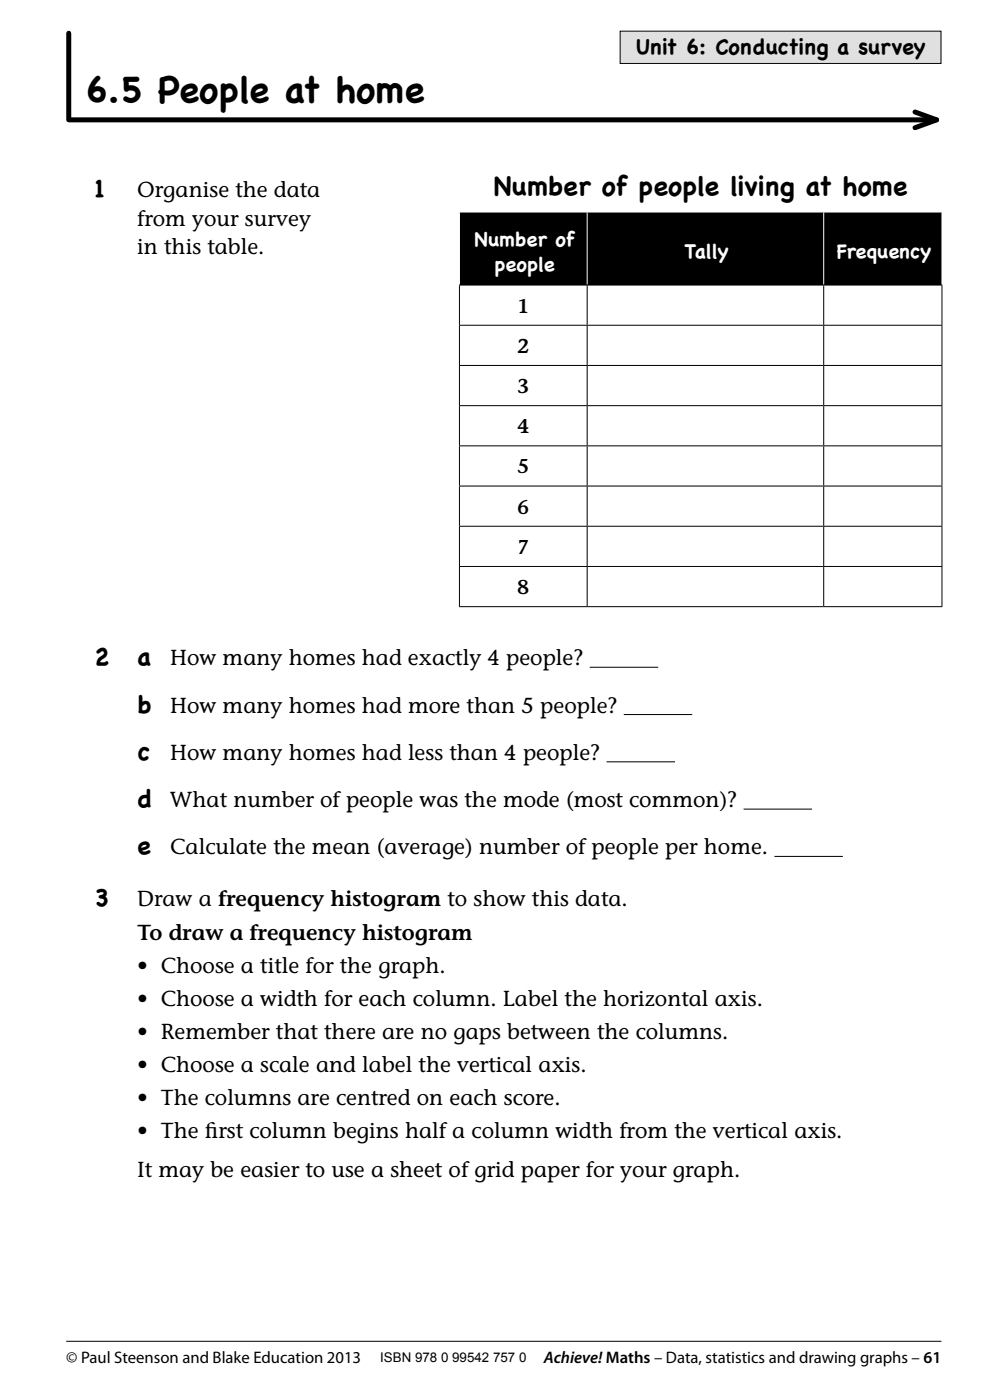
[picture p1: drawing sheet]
<svg xmlns="http://www.w3.org/2000/svg" width="208mm" height="296mm" viewBox="0 0 208 296" stroke-linecap="round" stroke-linejoin="round" font-family="sans-serif">
<defs><g id="words">
<text font-size="7.8" x="18" y="21.6">6.5 People at home</text>
<text font-size="5.6" x="104.4" y="41.3">Number of people living at home</text>
<g font-size="5.3">
<text x="20" y="41.7">1</text>
<text x="20" y="140.7">2</text>
<text x="29" y="140.7">a</text>
<text x="29" y="150.7">b</text>
<text x="29" y="160.7">c</text>
<text x="29" y="170.6">d</text>
<text x="29" y="180.6">e</text>
<text x="20" y="191.6">3</text>
</g>
<g font-size="4.6">
<text x="134.3" y="11.5">Unit 6: Conducting a survey</text>
<text x="29" y="41.7">Organise the data</text>
<text x="29" y="47.7">from your survey</text>
<text x="29" y="53.7">in this table.</text>
<text x="36" y="140.7">How many homes had exactly 4 people?</text>
<text x="36" y="150.7">How many homes had more than 5 people?</text>
<text x="36" y="160.7">How many homes had less than 4 people?</text>
<text x="36" y="170.6">What number of people was the mode (most common)?</text>
<text x="36" y="180.6">Calculate the mean (average) number of people per home.</text>
<text x="29" y="191.6">Draw a frequency histogram to show this data.</text>
<text x="29" y="198.6">To draw a frequency histogram</text>
<text x="29" y="205.6">• Choose a title for the graph.</text>
<text x="29" y="212.6">• Choose a width for each column. Label the horizontal axis.</text>
<text x="29" y="219.6">• Remember that there are no gaps between the columns.</text>
<text x="29" y="226.6">• Choose a scale and label the vertical axis.</text>
<text x="29" y="233.6">• The columns are centred on each score.</text>
<text x="29" y="240.6">• The f</text>
<text x="43.3" y="240.6">irst column begins half a column width from the vertical axis.</text>
<text x="29" y="248.8">It may be easier to use a sheet of grid paper for your graph.</text>
</g>
<g font-size="4.2" fill="#fff">
<text x="100.3" y="52">Number of</text>
<text x="104.5" y="57.3">people</text>
<text x="144.7" y="54.6">Tally</text>
<text x="176.9" y="54.6">Frequency</text>
</g>
<g font-size="4.2">
<text x="109.4" y="66.1">1</text>
<text x="109.4" y="74.6">2</text>
<text x="109.4" y="83.1">3</text>
<text x="109.4" y="91.6">4</text>
<text x="109.4" y="100.1">5</text>
<text x="109.4" y="108.6">6</text>
<text x="109.4" y="117.1">7</text>
<text x="109.4" y="125.6">8</text>
</g>
<g font-size="3.5">
<text x="14" y="288.1">© Paul Steenson and Blake Education 2013</text>
<text x="115" y="288.1">Achieve! Maths – Data, statistics and drawing graphs – 61</text>
</g>
<text font-size="2.8" x="80.4" y="288.1">ISBN 978 0 99542 757 0</text>
</g></defs>
<path d="M14 283.6h185" fill="none" stroke="#000" stroke-width=".21"/>
<path d="M14.5 7v18M14.5 25.3h183.5M193.4 23.7l4.6 1.6-4.6 1.7" fill="none" stroke="#000" stroke-width="1.1"/>
<path d="M131.1 6.6h67.8v6.8h-67.8z" fill="#e0e0e0"/>
<g fill="none" stroke="#000" stroke-width=".21">
<path d="M131.1 6.6h67.8v6.8h-67.8zM97 68.8h102.2M97 77.3h102.2M97 60.3h102.2M97.1 60.4v8.3M97.1 68.9v8.3M97.1 77.4v8.3M124.1 60.4v8.3M124.1 68.9v8.3M124.1 77.4v8.3M174.1 60.4v8.3M174.1 68.9v8.3"/>
<path d="M174.1 77.4v8.3M199.1 60.4v8.3M199.1 68.9v8.3M199.1 77.4v8.3M97 85.8h102.2M97 94.3h102.2M97.1 85.9v8.3M97.1 94.4v8.3M124.1 85.9v8.3M124.1 94.4v8.3M174.1 85.9v8.3M174.1 94.4v8.3"/>
<path d="M199.1 85.9v8.3M199.1 94.4v8.3M97 102.8h102.2M97 111.3h102.2M97 119.8h102.2M97.1 102.9v8.3M97.1 111.4v8.3M97.1 119.9v8.3M124.1 102.9v8.3M124.1 111.4v8.3M124.1 119.9v8.3M174.1 102.9v8.3"/>
<path d="M174.1 111.4v8.3M174.1 119.9v8.3M199.1 102.9v8.3M199.1 111.4v8.3M199.1 119.9v8.3M97 128.3h102.2M124.7 141.1h14.4M131.9 151.1h14.4M128.2 161.1h14.5M157.2 171.1h14.5M163.7 181.1h14.5"/>
</g>
<path d="M97.1 44.8h27v15.5h-27zM124.1 44.8h50v15.5h-50zM174.1 44.8h25v15.5h-25z" fill="#000"/>
<path d="M97 44.8h102.2M97.1 44.9v15.3M124.1 44.9v15.3M174.1 44.9v15.3M199.1 44.9v15.3" fill="none" stroke="#fff" stroke-width=".21"/>
<use href="#words"/>
</svg>
